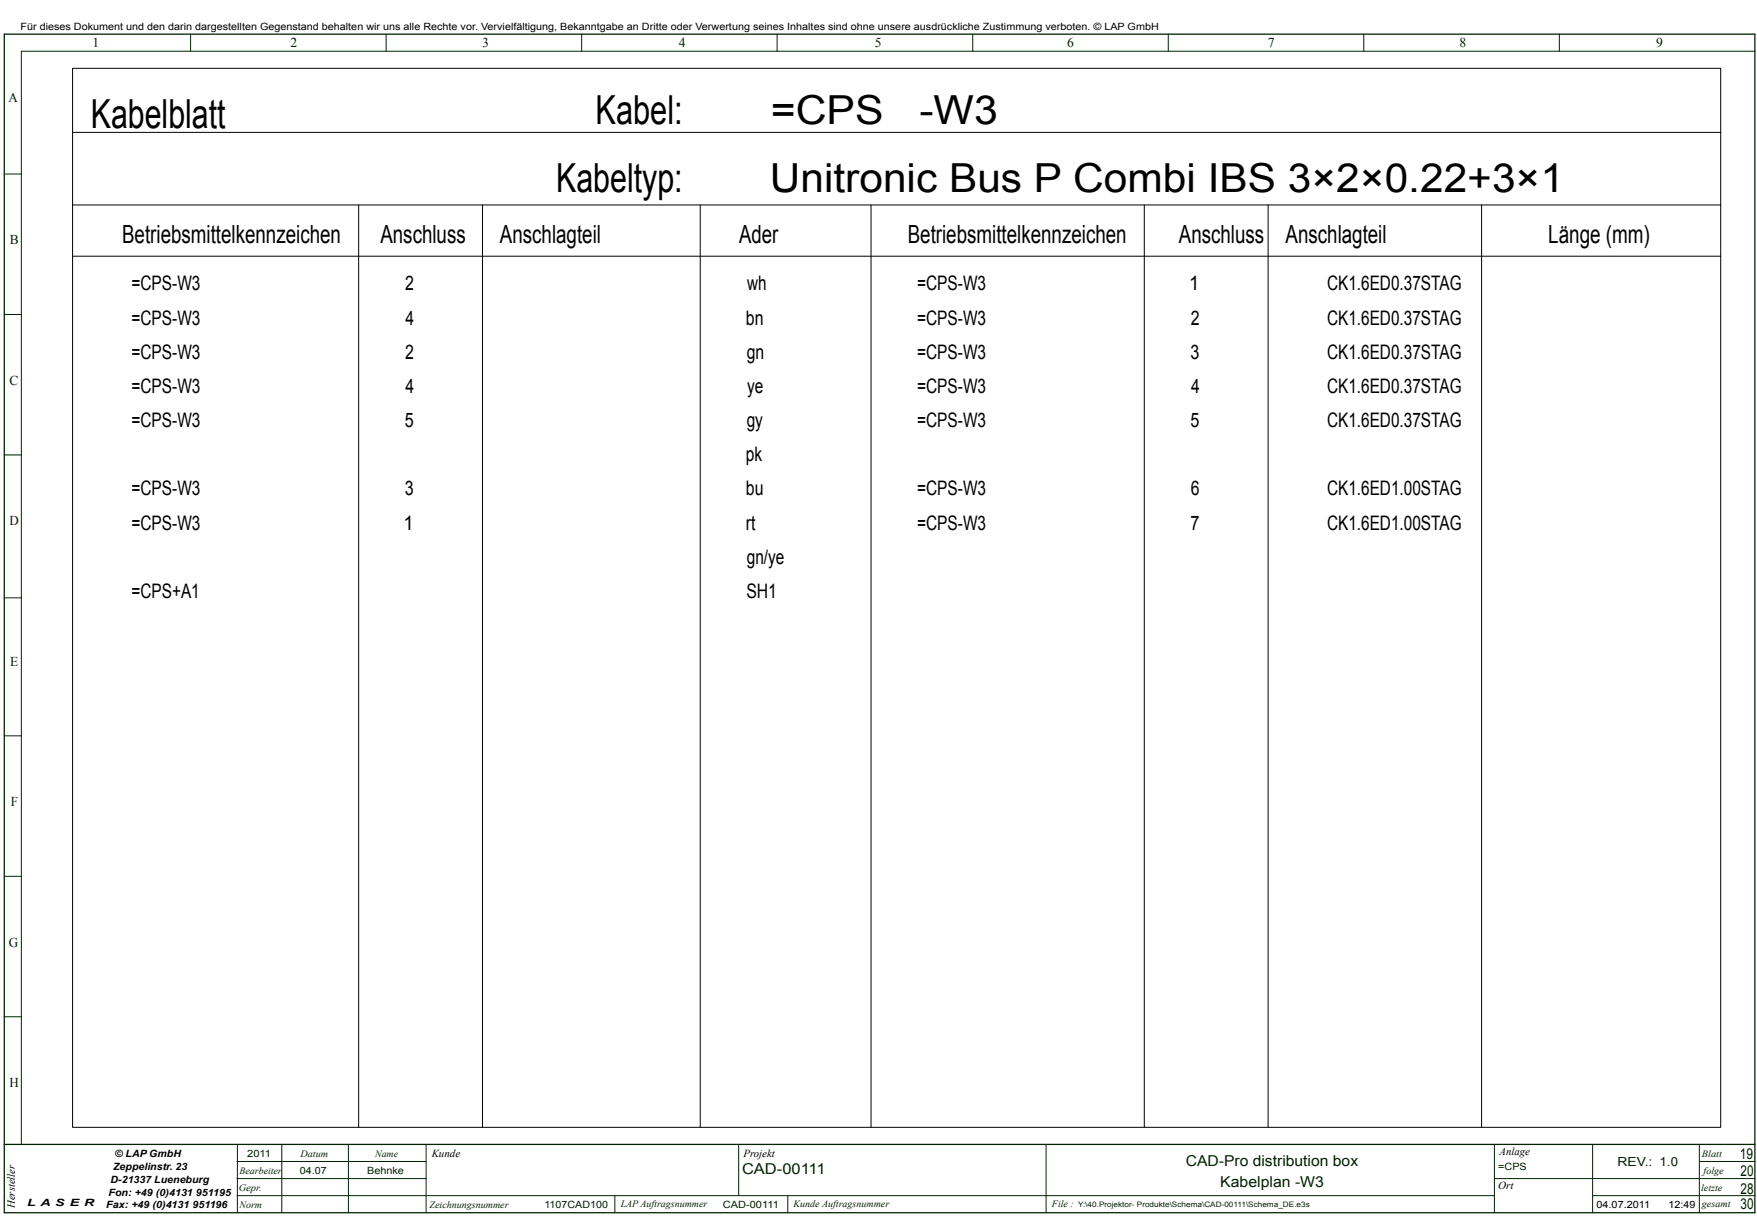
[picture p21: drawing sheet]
<svg xmlns="http://www.w3.org/2000/svg" width="411mm" height="285mm" viewBox="0 0 411 285" stroke-linecap="round" stroke-linejoin="round" font-family="sans-serif">
<defs><g id="words">
<g font-size="9.4">
<text x="139.5" y="29">Kabel:</text>
<text x="180.5" y="29">=CPS</text>
<text x="215.3" y="29">-W3</text>
<text x="21.3" y="30">Kabelblatt</text>
<text x="130.3" y="45">Kabeltyp:</text>
<text x="180.3" y="45">Unitronic Bus P Combi IBS 3×2×0.22+3×1</text>
</g>
<g font-size="5.9">
<text x="28.6" y="57">Betriebsmittelkennzeichen</text>
<text x="89.1" y="57">Anschluss</text>
<text x="117.1" y="57">Anschlagteil</text>
<text x="173.1" y="57">Ader</text>
<text x="212.6" y="57">Betriebsmittelkennzeichen</text>
<text x="276.1" y="57">Anschluss</text>
<text x="301.1" y="57">Anschlagteil</text>
<text x="362.6" y="57">Länge (mm)</text>
</g>
<g font-size="4.7">
<text x="30.8" y="68">=CPS-W3</text>
<text x="94.9" y="68">2</text>
<text x="175" y="68">wh</text>
<text x="214.8" y="68">=CPS-W3</text>
<text x="278.5" y="68">1</text>
<text x="310.8" y="68">CK1.6ED0.37STAG</text>
<text x="30.8" y="76">=CPS-W3</text>
<text x="95" y="76">4</text>
<text x="174.7" y="76">bn</text>
<text x="214.8" y="76">=CPS-W3</text>
<text x="278.9" y="76">2</text>
<text x="310.8" y="76">CK1.6ED0.37STAG</text>
<text x="30.8" y="84">=CPS-W3</text>
<text x="94.9" y="84">2</text>
<text x="174.9" y="84">gn</text>
<text x="214.8" y="84">=CPS-W3</text>
<text x="278.8" y="84">3</text>
<text x="310.8" y="84">CK1.6ED0.37STAG</text>
<text x="30.8" y="92">=CPS-W3</text>
<text x="95" y="92">4</text>
<text x="175" y="92">ye</text>
<text x="214.8" y="92">=CPS-W3</text>
<text x="279" y="92">4</text>
<text x="310.8" y="92">CK1.6ED0.37STAG</text>
<text x="30.8" y="100">=CPS-W3</text>
<text x="94.8" y="100">5</text>
<text x="174.9" y="100">gy</text>
<text x="214.8" y="100">=CPS-W3</text>
<text x="278.8" y="100">5</text>
<text x="310.8" y="100">CK1.6ED0.37STAG</text>
<text x="174.7" y="108">pk</text>
<text x="30.8" y="116">=CPS-W3</text>
<text x="94.8" y="116">3</text>
<text x="174.7" y="116">bu</text>
<text x="214.8" y="116">=CPS-W3</text>
<text x="278.9" y="116">6</text>
<text x="310.8" y="116">CK1.6ED1.00STAG</text>
<text x="30.8" y="124">=CPS-W3</text>
<text x="94.5" y="124">1</text>
<text x="174.7" y="124">rt</text>
<text x="214.8" y="124">=CPS-W3</text>
<text x="278.8" y="124">7</text>
<text x="310.8" y="124">CK1.6ED1.00STAG</text>
<text x="174.9" y="132">gn/ye</text>
<text x="30.8" y="140">=CPS+A1</text>
<text x="174.8" y="140">SH1</text>
</g>
<g font-size="3.5" fill="#002400">
<text x="173.8" y="275">CAD-00111</text>
<text x="277.7" y="273">CAD-Pro distribution box</text>
<text x="407.5" y="271.5">19</text>
<text x="407.6" y="275.5">20</text>
<text x="285.8" y="278">Kabelplan -W3</text>
<text x="407.6" y="279.5">28</text>
<text x="407.6" y="283.2">30</text>
</g>
<g font-size="3.2" fill="#002400">
<text x="21.7" y="11">1</text>
<text x="68" y="11">2</text>
<text x="112.9" y="11">3</text>
<text x="159" y="11">4</text>
<text x="204.9" y="11">5</text>
<text x="249.9" y="11">6</text>
<text x="296.9" y="11">7</text>
<text x="341.8" y="11">8</text>
<text x="387.9" y="11">9</text>
<text x="2" y="24">A</text>
<text x="2.3" y="57.2">B</text>
<text x="2.2" y="90.1">C</text>
<text x="2.2" y="123">D</text>
<text x="2.4" y="155.9">E</text>
<text x="2.5" y="188.8">F</text>
<text x="2.1" y="221.7">G</text>
<text x="2.2" y="254.6">H</text>
</g>
<text font-size="2.9" fill="#002400" x="378.8" y="273">REV.: 1.0</text>
<g font-size="2.5">
<text x="101.1" y="271">Kunde</text>
<text x="174.1" y="271">Projekt</text>
<text x="351.2" y="270.5">Anlage</text>
<text x="350.9" y="278.5">Ort</text>
<text x="3.5" y="282.9" transform="rotate(-90 3.5 282.9)">Hersteller</text>
</g>
<g font-size="2.3">
<text x="4.8" y="7">Für dieses Dokument und den darin dargestellten Gegenstand behalten wir uns alle Rechte vor. Vervielfältigung, Bekanntgabe an Dritte oder Verwertung seines Inhaltes sind ohne unsere ausdrückliche Zustimmung verboten. © LAP GmbH</text>
<text x="26.5" y="274">Zeppelinstr. 23</text>
<text x="26.9" y="271">© LAP GmbH</text>
<text x="25.4" y="280">Fon: +49 (0)4131 951195</text>
<text x="25.9" y="277">D-21337 Lueneburg</text>
<text x="6.4" y="282.5">L A S E R</text>
<text x="24.9" y="283">Fax: +49 (0)4131 951196</text>
<text x="373.9" y="283">04.07.2011</text>
<text x="390.8" y="283">12:49</text>
</g>
<g font-size="2.3" fill="#002400">
<text x="56.1" y="275">Bearbeiter</text>
<text x="57.9" y="271">2011</text>
<text x="70.2" y="275">04.07</text>
<text x="70.3" y="271">Datum</text>
<text x="86" y="275">Behnke</text>
<text x="87.8" y="271">Name</text>
<text x="350.9" y="274">=CPS</text>
<text x="398.6" y="271">Blatt</text>
<text x="399" y="275">folge</text>
<text x="55.9" y="279">Gepr.</text>
<text x="398.4" y="279">letzte</text>
<text x="56.1" y="283">Norm</text>
<text x="100.6" y="282.8">Zeichnungsnummer</text>
<text x="127.5" y="283">1107CAD100</text>
<text x="145.4" y="282.6">LAP Auftragsnummer</text>
<text x="169.3" y="283">CAD-00111</text>
<text x="185.9" y="282.6">Kunde Auftragsnummer</text>
<text x="246.4" y="282.6">File :</text>
<text x="398.6" y="282.6">gesamt</text>
</g>
<text font-size="1.8" fill="#002400" x="252.5" y="282.6">Y:\40.Projektor- Produkte\Schema\CAD-00111\Schema_DE.e3s</text>
</g></defs>
<path d="M1 8h410v276h-410zM1 268h410" fill="none" stroke="#002400" stroke-width=".3"/>
<g fill="none" stroke="#002400" stroke-width=".23">
<path d="M44.6 8v4M90.4 8v4M136.2 8v4M182 8v4M227.8 8v4M273.6 8v4M319.4 8v4M365.2 8v4M411 12h-406v256M1 40.8h4M1 73.6h4M1 106.5h4"/>
<path d="M1 140h4M1 172.3h4M1 205.2h4M1 238.1h4M55.5 272h44.3M55.5 276h44.3M55.6 268v16M66 268v16M81.6 268v16M99.8 268v16M173 268v12M245 268v16"/>
<path d="M350 276h61M350 268v16M373 268v16M398 268v16M398 272h13M55.5 280h294.5M144 280v4M184.5 280v4M373 280h38"/>
</g>
<path d="M17 16h386v248h-386zM17 31h386M17 60h386M17 48h386M84 48v216M113 48v216M164 48v216M204 48v216M268 48v216M297 48v216M347 48v216" fill="none" stroke="#000" stroke-width=".23"/>
<use href="#words"/>
</svg>
